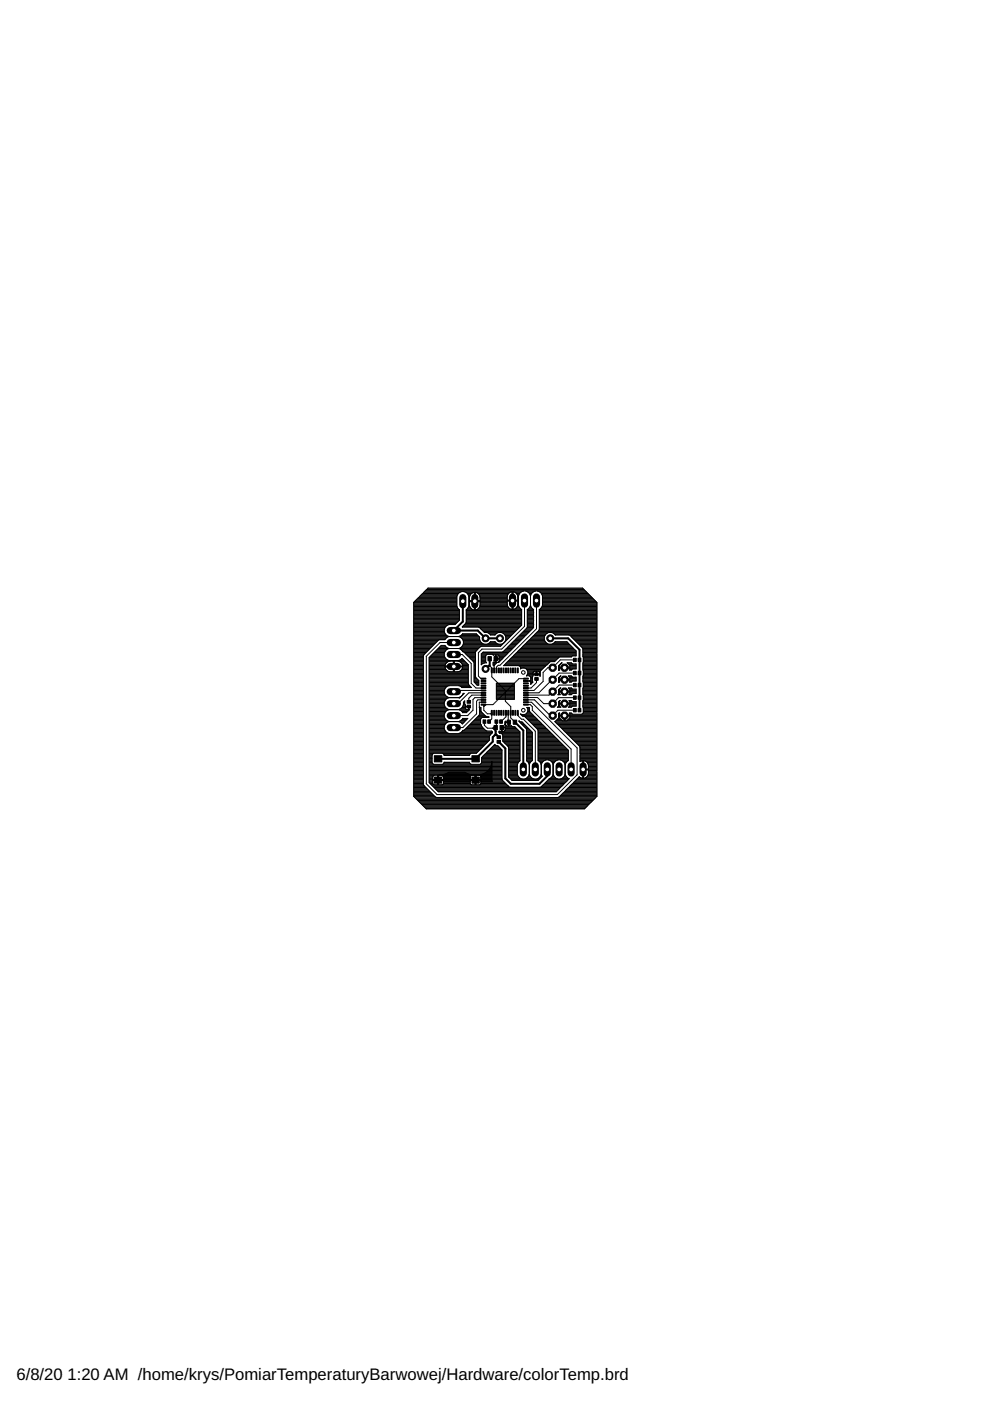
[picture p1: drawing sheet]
<svg xmlns="http://www.w3.org/2000/svg" width="210mm" height="297mm" viewBox="0 0 210 297" stroke-linecap="round" stroke-linejoin="round" font-family="sans-serif">
<defs><g id="words">
<g font-size="3.5">
<text x="3.5" y="292.5">6/8/20</text>
<text x="14.3" y="292.5">1:20 AM /home/krys/PomiarTemperaturyBarwowej/Hardware/colorTemp.brd</text>
</g>
</g></defs>
<g fill="none" stroke="#000" stroke-width=".21">
<path d="M87.7 139.7h2.1M87.7 127.7l3.1-3h32.7l3.1 3M87.7 127.7v41.1M87.7 139.6h2.1M87.7 138.9h2.1M87.7 138.7h2.3M87.7 137.5h3.5M87.7 139h2.1M87.7 134.4h6.7M87.7 139.9h2.1M87.7 139.4h2.1M87.7 139.2h2.1"/>
<path d="M87.7 138.5h2.4M87.7 138.3h2.6M87.7 138.2h2.8M87.7 138h3M87.7 137.8h3.1M87.7 137.7h3.3M87.7 137.3h3.7M87.7 137.2h3.8M87.7 137h4M87.7 136.8h4.2M87.7 136.6h4.3M87.7 136.5h4.5"/>
<path d="M87.7 136.3h4.7M87.7 136.1h4.8M87.7 136h5M87.7 135.8h5.2M87.7 135.4h6.7M87.7 135.3h6.9M87.7 135.1h7.2M87.7 134.9h7.4M87.7 134.7h7M87.7 134.6h6.9M87.7 134.2h6.6M87.7 134.1h6.6"/>
<path d="M87.7 133.9h6.5M87.7 133.7h6.5M87.7 133.6h6.5M87.7 133.4h6.5M87.7 133.2h6.6M87.7 133h6.7M87.7 132.9h6.8M87.7 132.7h7M87.7 132.5h7.3M87.7 132.4h8.9M87.7 132.2h9M87.7 132h9.2"/>
<path d="M87.7 131.8h9.4M87.7 131.7h9.5M87.7 131.5h9.7M87.7 131.3h9.7M87.7 131.1h9.7M87.7 131h9.7M87.7 130.8h9.7M87.7 130.6h9.7M87.7 130.5h9.7M87.7 130.3h9.7M87.7 130.1h9.7M87.7 130h9.7"/>
<path d="M87.7 129.8h9.7M87.7 129.6h9.7M87.7 129.4h9.7M87.7 129.3h9.7M87.7 129.1h9.5M87.7 128.9h9.3M87.7 128.8h9.3M87.7 128.6h9.2M87.7 128.4h9.2M87.7 128.2h9.2M87.7 128.1h9.2M87.7 127.9h9.2"/>
<path d="M87.7 127.7h9.2M87.9 127.6h9M88.1 127.4h8.8M88.2 127.2h8.7M88.4 127h8.5M88.6 126.9h8.3M88.8 126.7h8.1M88.9 126.5h8M89.1 126.4h7.8M89.3 126.2h7.7M89.4 126h7.6M89.6 125.8h7.6"/>
<path d="M89.8 139v27.3l2.5 2.7 26 .1 4.4-4.3M89.8 125.7h7.6M89.9 125.5h7.8M90.1 125.3h34.1M90.3 125.2h33.7M90.4 125h33.4M90.6 124.8h33.1M91 139.7h3.6M91 139.6h3.4M91 139.4v26.5l1.9 2h25l2.8-2.8-.7-.5-.2-.5M91 139.9h3.9M91 139.4h3.3"/>
<path d="M91.2 139.2h3.1M91.4 139h2.8M91.5 138.9h2.7M91.7 138.7h2.5M91.9 138.5h2.3M92 138.3h2.3M92.2 138.2h2.1M92.4 138h2M92.6 137.8h2M92.7 137.7h2.1M92.9 137.5h8.6M93.1 137.3h1.7"/>
<path d="M93.2 135.6l-3.4 3.4M93.2 137.2h1.4M93.4 137h1M94.2 133.4l.2 1M94.2 138.5v.5M94.2 139l.5 .8 .5 .2M94.4 134.4l.8 .6M94.4 136.9l.8 .6-.8 .5M94.4 138l-.2 .5M94.4 136.9l-.8-.1-2.6 2.6M95.2 135h2M95.2 135l-.5 .1-.4 .5h-6.6"/>
<path d="M96.2 138.8h1.8l1.9 1.9v4.2l1 1h1.6M96.2 136.2h-2.9l-2.9 2.9v27.1l2.3 2.3h25.5l4.2-4.2v-5.7l-9.7-9.7h-1.2M97 126a1.3 1.3 0 0 1 2.2 0M97 126l-.1 .4v2.1l.5 .8M97.2 135l.5 .1 .6 .9M97.3 134.9h4.2M97.4 129.3v2.2M97.4 131.5l-.9 .9h-1.3l-.5 .2-.5 .8M97.6 135.1h4.1a1.29 1.29 0 0 0 .8 1.4 1.29 1.29 0 0 0 1.5-.4M97.6 139.9h.7M97.6 137.7h3.7M97.7 137.3h3.9"/>
<path d="M97.7 134.7h3.7M97.8 135.3h3.9M97.8 139.7h.3M97.9 137.8h3.2M97.9 137.2h3.9M97.9 134.6h3.3M98 135.4h3.7M98 138h2.9M98 137h8.2M98 132.9h12.3M98.1 134.4l-.9 .6M98.1 134.4h.1"/>
<path d="M98.1 134.4h2.9l.7 .7M98.1 138.2h.1M98.1 135.6h3.6M98.1 138.2l2.4 2.3M98.1 136.8h8.2M98.2 138.2h2.7M98.2 135.8h3.6M98.2 136.6h8.3M98.2 132.7h12.2M98.3 136a1.29 1.29 0 0 1-1.1 1.5l.5 .2 .4 .5M98.3 136.5h4.1M98.3 136.3h3.8"/>
<path d="M98.3 136.1h3.7M98.3 136h3.6M98.4 132.5h12.2M98.4 138.3h2.4M98.5 132.4l-.4 .6h3.4l1.2 1.1h.5l.8 .5M98.5 132.4h.1M98.5 125.5h9.9M98.6 132.4h12M98.6 138.5h2.2M98.7 132.2h11.9M98.8 138.7h2M98.8 132h11.8"/>
<path d="M98.8 129.3v2.6l-.3 .5M98.8 129.3h.1M98.8 131.8h11.8M98.8 131.7h11.8M98.8 131.5h11.8M98.8 131.3h11.8M98.8 131.1h11.8M98.8 131h11.8M98.8 130.8h11.8M98.8 130.6h11.8M98.8 130.5h11.8M98.8 130.3h11.8"/>
<path d="M98.8 130.1h11.8M98.8 130h11.8M98.8 129.8h11.8M98.8 129.6h11.8M98.8 129.4h11.8M98.9 129.3h1.3M98.9 125.7h1.3M99 138.9h1.8M99.1 129.1h.9M99.1 125.8h.8M99.1 139h1.7M99.2 126l.2 .4v2.1l-.6 .8"/>
<path d="M99.2 128.9h.6M99.2 126h.6M99.3 128.8h.4M99.3 126.2h.4M99.3 139.2h1.5M99.4 128.6h.2M99.4 126.4h.2M99.4 127.2h.1M99.4 127.4h9.2M99.4 128.4h.2M99.4 128.2h.1M99.4 128.1h.1"/>
<path d="M99.4 127.9h.1M99.4 127.7h.1M99.4 127.6h1.2M99.4 127h.1M99.4 126.9h.1M99.4 126.7h.1M99.4 126.5h.2M99.5 139.4h1.3M99.7 139.6h1.1M99.8 139.7h1M99.9 125.9l-.3 .5-.1 1M99.9 129.1l-.3-.6-.1-.9h2.3a1.45 1.45 0 0 1-.4 1.5l-.3 .2"/>
<path d="M99.9 129.1l.3 .2M100 139.9h.8M100.2 125.7l.4-.1v3.7h-.4M100.2 125.7l-.3 .2M100.6 127.2h.2M100.6 129.3h.2M100.6 129.1h.2M100.6 128.9h.2M100.6 128.8h.2M100.6 128.6h.2M100.6 128.4h.2M100.6 128.2h.2"/>
<path d="M100.6 128.1h.2M100.6 127.9h.2M100.6 127.7h.2M100.6 127h.2M100.6 126.9h.2M100.6 126.7h.2M100.6 126.5h.2M100.6 126.4h.2M100.6 126.2h.2M100.6 126h.2M100.6 125.8h.2M100.6 125.7h.2"/>
<path d="M100.8 127.6h6.7M100.9 138l-.1 5.5M101.1 125.7l-.3-.1v3.7h.3M101.1 125.7l.4 .3a1.48 1.48 0 0 1 .3 1.4M101.1 129.3h9.5M101.1 125.7h6.9M101.4 129.1h6.8M101.4 125.8h6.4M101.5 128.9h6.4M101.5 126h6.2M101.6 133h8.5M101.6 128.8h6.2"/>
<path d="M101.7 126.2h5.9M101.7 128.6h6M101.7 126.4h5.9M101.8 128.4h5.8M101.8 126.5h5.7M101.8 127.2h8.1M101.8 128.2h5.7M101.8 128.1h5.7M101.8 127.9h5.7M101.8 127.7h5.7M101.8 127h5.7M101.8 126.9h5.7"/>
<path d="M101.8 126.7h5.7M101.8 133.2h8.1M102 133.4h7.7M102 139.7h1M102 139.6h1M102 138.9h1.1M102 138.7h5.5M102 139h1M102 139.9h1M102 139.4h1M102 139.2h1M102.2 138.5h5.5"/>
<path d="M102.2 133.6h7.4M102.3 138.3h5.5M102.3 133.7h7.1M102.5 133.9h6.7M102.7 134.1h6.4M103.3 138.7l-.3 .3v1.3l.1 .2h-.4l-.7 .4M103.5 136.5h1.9M103.6 134.2h1.8M103.8 136.3h1.4M103.8 134.4h1.4M103.9 136.1h1.1M104 134.6h1"/>
<path d="M104 136.1h.1M104 134.6h.9M104 136.1h.9M104 134.6h.1M104.4 138.7l.2 .2M104.6 138.9h.1M104.6 138.9h1l.2 .2v.5M104.9 134.6a1.29 1.29 0 0 1 1.3-.5 1.29 1.29 0 0 1 1.1 1M104.9 134.6h.1M104.9 136.1h.1M105.1 138.9v.7h1.5M105.1 139h.1"/>
<path d="M105.1 139.9h.1M105.1 139.4h.1M105.1 139.2h.1M105.1 139.7l-.3 .3v2.1M105.2 138.9v1.6h.3l-.7 .6M105.6 138.9h1.7M105.8 139h1.3M105.8 139.7v.6M105.8 139.9h.5M105.8 139.4h1M105.8 139.2h1.2M106.5 139.7h-1.4v.8h-.6v.5l.3 .1"/>
<path d="M106.6 136.5h.1M106.6 138.2h1.4M106.6 134.2h2.3M106.8 136.3h.1M106.8 134.4h1.9M106.8 138h1.4M107 136.1h.1M107 137.8h1.4M107 134.6h1.6M107.1 136h.1M107.1 134.7h1.3M107.2 135.8h.2"/>
<path d="M107.2 137.7h1.3M107.2 134.9h1M107.3 135.6h.2M107.3 135.6a1.29 1.29 0 0 1-1.1 1 1.29 1.29 0 0 1-1.3-.5M107.3 135.1v.5M107.3 135.4h.4M107.3 135.3h.6M107.3 135.1h.7M107.4 137.5h1.3M107.5 137.3h1.4M107.7 126l-.2 1.2M107.7 137.2h1.3"/>
<path d="M107.8 125.9l-.1 .1M107.9 137h1.3M108 139.9h10M108.1 136.8h1.3M108.2 139.7h10M108.2 136.6h1.4M108.4 139.6h9.9M108.4 136.5h1.3M108.5 139.4h10M108.6 136.3h1.3M108.6 129.1h.2M108.6 128.9h.2"/>
<path d="M108.6 128.8h.2M108.6 128.6h.2M108.6 128.4h.2M108.6 128.2h.2M108.6 128.1h.2M108.6 127.9h.2M108.6 127.7h.2M108.6 127.6h.2M108.6 127h.2M108.6 126.9h.2M108.6 126.7h.2M108.6 126.5h.2"/>
<path d="M108.6 126.4h.2M108.6 126.2h.2M108.6 126h.2M108.6 125.8h.2M108.6 125.7h.2M108.6 125.5h.2M108.7 139.2h12.5M108.7 136.1h1.4M108.8 127.4h1.1M108.9 136h1.3M108.9 125.5h-.1v3.7a1.13 1.13 0 0 0 1-1v-.8h-2.3v.8a1.12 1.12 0 0 0 1.1 1v-3.7l-.8 .4M108.9 125.5l.6 .4"/>
<path d="M108.9 125.5h1.6M109.1 138.9h13.1M109.1 135.8h1.3M109.2 129.1h1.2M109.2 138.7h13M109.3 135.6h1.3M109.3 125.7h1M109.4 138.5h12.8M109.4 128.9h.8M109.4 135.4h1.3M109.5 125.9l.1 .1M109.5 125.8h.7"/>
<path d="M109.6 138.3h12.6M109.6 128.8h.5M109.6 135.3h1.3M109.6 126l.2 1.2M109.6 126h.5M109.7 128.6h.3M109.7 126.2h.3M109.7 138.2h12.5M109.7 128.4h.3M109.7 126.4h.2M109.8 135.1h1.3M109.8 128.2h.1"/>
<path d="M109.8 128.1h.1M109.8 127.9h.1M109.8 127.7h.1M109.8 127.6h.1M109.8 127h.1M109.8 126.9h.1M109.8 126.7h.1M109.8 126.5h.1M109.9 138h12.2M109.9 134.9h1.4M110.1 137.8h11.9M110.1 134.7h1.3"/>
<path d="M110.1 125.9l-.2 .4v2.1l.2 .4 .5 .4v3.3l-4.5 4.5h-4l-1.2 1M110.2 137.7h11.6M110.3 134.6h1.3M110.4 137.5h11.2M110.4 134.4h1.4M110.5 125.5l-.4 .4M110.6 137.3h10.9M110.6 134.2h1.4M110.8 137.2h10.5M110.8 134.1h1.3M110.9 137h10.2M111 125.3l-.5 .2"/>
<path d="M111 133.9h1.3M111.1 136.8h9.8M111.1 133.7h1.4M111.2 127.3v5.5l-4.8 4.8h-4.2l-.8 .8v4.9l.6 .6h.5M111.3 136.6h9.5M111.3 133.6h1.3M111.4 136.5h4.7M111.5 125.3l.8 .6M111.5 133.4h1.3M111.6 136.3h4.2M111.7 133.2h1.3M111.8 133h1.3"/>
<path d="M111.8 136.1h3.9M111.8 132.9h1.3M111.8 132.7h1.3M111.8 132.5h1.3M111.8 132.4h1.3M111.8 132.2h1.3M111.8 132h1.3M111.8 131.8h1.3M111.8 131.7h1.3M111.8 131.5h1.3M111.8 131.3h1.3M111.8 131.1h1.3"/>
<path d="M111.8 131h1.3M111.8 130.8h1.3M111.8 130.6h1.3M111.8 130.5h1.3M111.8 130.3h1.3M111.8 130.1h1.3M111.8 130h1.3M111.8 129.8h1.3M111.8 129.6h1.3M111.8 129.4h1.3M111.8 129.3h1.3M111.9 125.5h1.1"/>
<path d="M112 136h3.5M112 129.1h.9M112.1 125.7h.8M112.1 135.8h3.4M112.2 128.9h.6M112.3 125.9l.2 .4M112.3 125.8h.4M112.3 135.6h3.1M112.3 128.8h.3M112.3 126h.3M112.4 128.6h.2M112.4 126.2h.1"/>
<path d="M112.4 128.4h.1M112.5 126.3v2.1M112.5 128.4l.2 .4 .4 .4v3.9M112.5 128.4l-.2 .4-.5 .4-.1 3.9-5 5-4.3 .1-.4 .4v2.3M112.5 135.4h2.9M112.5 128.2v.1M112.5 128.1h.1M112.5 127.9h.1M112.5 127.7h.1M112.5 127.6h.1M112.5 127.4h.1M112.5 127.2h.1"/>
<path d="M112.5 127v.1M112.5 126.9h.1M112.5 126.7h.1M112.5 126.5v.1M112.5 126.4h.1M112.6 135.3h2.8M112.7 125.9l-.2 .4M112.8 135.1h2.6M113 134.9h2.5M113 125.5l-.3 .4M113.1 133.1l-7.4 7.3h-.1M113.2 134.7h2.3"/>
<path d="M113.3 134.6h2.3M113.5 125.3l-.5 .2M113.5 134.4h2.3M113.7 134.2h2.3M113.7 127.3v6l-7.7 7.8h-.4l-.3 .3v.7M113.8 134.1h12.8M114 125.3l.8 .6M114 133.9h12.6M114.2 133.7h12.4M114.3 133.6h12.3M114.3 133.4l-7.5 7.7h3.3l.3 .3M114.3 133.4h12.3"/>
<path d="M114.3 133.2h12.3M114.3 133h12.3M114.3 132.9h12.3M114.3 132.7h12.3M114.3 132.5h12.3M114.3 132.4h12.3M114.3 132.2h12.3M114.3 132h12.3M114.3 131.8h12.3M114.3 131.7h12.3M114.3 131.5h12.3M114.3 131.3h12.3"/>
<path d="M114.3 131.1h12.3M114.3 131h12.3M114.3 130.8h12.3M114.3 130.6h12.3M114.3 130.5h12.3M114.3 130.3h12.3M114.3 130.1h12.3M114.3 130h12.3M114.3 129.8h12.3M114.3 129.6h12.3M114.3 129.4h12.3M114.3 129.3h12.3"/>
<path d="M114.4 125.5h9.9M114.5 129.1h12.1M114.6 125.7h9.9M114.7 128.9h11.9M114.8 125.9l.2 .4v2.1l-.2 .4-.5 .4v4.2M114.8 125.8h9.9M114.9 128.8h11.7M114.9 126h10M114.9 128.6h11.7M115 126.2h10M115 128.4h11.6M115 127.2h11"/>
<path d="M115 127.4h11.2M115 128.2h11.6M115 128.1h11.6M115 127.9h11.6M115 127.7h11.6M115 127.6h11.4M115 127h10.9M115 126.9h10.7M115 126.7h10.5M115 126.5h10.4M115 126.4h10.2M115.4 135.1a1.29 1.29 0 0 0 .8 1.4 1.29 1.29 0 0 0 1.5-.4"/>
<path d="M117.2 136.5h3.4M117.3 134.2h9.3M117.5 136.3h2.9M117.5 134.4h9.1M117.6 136.1h2.6M117.7 134.6h8.9M117.7 136.1h2.5l2 1.9v1h-13.3M117.7 134.6l3.2 .1 2.6 2.7M117.7 134.6h.1M117.7 134.6a1.3 1.3 0 0 0-1.3-.5 1.3 1.3 0 0 0-1 1M117.7 136.1h.1M118.3 139.6l-.7 .7h-1l-1 .9"/>
<path d="M120.9 134.7h5.7M121.1 134.9h5.5M121.2 135.1h5.4M121.4 139l-.3 .3h-2.4l-.4 .3M121.4 135.3h5.2M121.6 135.4h5M121.8 135.6h4.8M121.9 139.9h-3.1l-1.6 1.7h-1l-1.1 1v1.9l-1.9 1.9h-1.7M121.9 135.8h4.7M122.1 136h4.5M122.3 136.1h4.3M122.4 136.3h4.2"/>
<path d="M122.6 136.5h4M122.8 136.6h3.8M122.9 136.8h3.7M123.1 137h3.5M123.3 137.2h3.3M123.5 137.4l.2 1.9-.1 1.3M123.5 137.3h3.1M123.5 137.5h3.1M123.6 138.9h3M123.6 138.7h3M123.6 139h3M123.6 139.2h3"/>
<path d="M123.6 138.5h3M123.6 138.3h3M123.6 138.2h3M123.6 138h3M123.6 137.8h3M123.6 137.7h3M123.7 139.7h2.9M123.7 139.6h2.9M123.7 139.9h2.9M123.7 139.4h2.9M126.6 127.7v41.1M87.7 147.4h2.1"/>
<path d="M87.7 146.6h2.1M87.7 146.7h2.1M87.7 146.1h2.1M87.7 149.7h2.1M87.7 142.1h2.1M87.7 140.8h2.1M87.7 144h2.1M87.7 143.3h2.1M87.7 142.3h2.1M87.7 140.6h2.1M87.7 140.1h2.1M87.7 145.4h2.1"/>
<path d="M87.7 148h2.1M87.7 149.8h2.1M87.7 154.8h2.1M87.7 150h2.1M87.7 151.9h2.1M87.7 155h2.1M87.7 155.5h2.1M87.7 154.3h2.1M87.7 153.9h2.1M87.7 153.1h2.1M87.7 141.4h2.1M87.7 159.9h2.1"/>
<path d="M87.7 159.8h2.1M87.7 159.6h2.1M87.7 159.4h2.1M87.7 159.3h2.1M87.7 159.1h2.1M87.7 158.9h2.1M87.7 158.7h2.1M87.7 158.6h2.1M87.7 158.4h2.1M87.7 158.2h2.1M87.7 158.1h2.1M87.7 157.9h2.1"/>
<path d="M87.7 157.7h2.1M87.7 157.5h2.1M87.7 157.4h2.1M87.7 157.2h2.1M87.7 157h2.1M87.7 156.9h2.1M87.7 156.7h2.1M87.7 156.5h2.1M87.7 156.3h2.1M87.7 156.2h2.1M87.7 156h2.1M87.7 155.8h2.1"/>
<path d="M87.7 155.7h2.1M87.7 155.3h2.1M87.7 155.2h2.1M87.7 154.6h2.1M87.7 154.5h2.1M87.7 154.1h2.1M87.7 153.8h2.1M87.7 153.6h2.1M87.7 153.4h2.1M87.7 153.3h2.1M87.7 152.9h2.1M87.7 152.7h2.1"/>
<path d="M87.7 152.6h2.1M87.7 152.4h2.1M87.7 152.2h2.1M87.7 152.1h2.1M87.7 151.7h2.1M87.7 151.6h2.1M87.7 151.4h2.1M87.7 151.2h2.1M87.7 151h2.1M87.7 150.9h2.1M87.7 150.7h2.1M87.7 150.5h2.1"/>
<path d="M87.7 150.3h2.1M87.7 150.2h2.1M87.7 149.5h2.1M87.7 149.3h2.1M87.7 149.1h2.1M87.7 149h2.1M87.7 148.8h2.1M87.7 148.6h2.1M87.7 148.5h2.1M87.7 148.3h2.1M87.7 148.1h2.1M87.7 147.8h2.1"/>
<path d="M87.7 147.6h2.1M87.7 147.3h2.1M87.7 147.1h2.1M87.7 146.9h2.1M87.7 146.4h2.1M87.7 146.2h2.1M87.7 145.9h2.1M87.7 145.7h2.1M87.7 145.5h2.1M87.7 145.2h2.1M87.7 145h2.1M87.7 144.9h2.1"/>
<path d="M87.7 144.7h2.1M87.7 144.5h2.1M87.7 144.4h2.1M87.7 144.2h2.1M87.7 143.8h2.1M87.7 143.7h2.1M87.7 143.5h2.1M87.7 143.2h2.1M87.7 143h2.1M87.7 142.8h2.1M87.7 142.6h2.1M87.7 142.5h2.1"/>
<path d="M87.7 141.9h2.1M87.7 141.8h2.1M87.7 141.6h2.1M87.7 141.3h2.1M87.7 141.1h2.1M87.7 140.9h2.1M87.7 140.4h2.1M87.7 140.2h2.1M91 147.4h3.5M91 146.6h3.2M91 146.7h3.2M91 146.1h3.3"/>
<path d="M91 149.7h3.3M91 142.1h3.7M91 140.8h3.5M91 144h8.3M91 143.3h8.3M91 142.3h3.9M91 140.6h3.6M91 140.1h7.4M91 145.4h8.6M91 148h4.1M91 149.8h3.4M91 154.8h3.3"/>
<path d="M91 150h3.5M91 151.9h3.2M91 155h3.4M91 155.5h4.1M91 154.3h3.2M91 153.9h3.2M91 153.1h4M91 141.4h8.3M91 159.9h.7M91 159.8h.9M91 159.6h10.1M91 159.4h10.3"/>
<path d="M91 159.3h10.5M91 159.1h10.6M91 158.9h10.8M91 158.7h11M91 158.6h11.2M91 158.4h11.3M91 158.2h11.5M91 158.1h11.7M91 157.9h11.8M91 157.7h12M91 157.5h12.2M91 157.4h12.3"/>
<path d="M91 157.2h12.5M91 157h12.7M91 156.9h12.8M91 156.7h12.8M91 156.5h12.8M91 156.3h12.8M91 156.2h12.8M91 156h12.8M91 155.8h12.9M91 155.7h13.1M91 155.3h3.7M91 155.2h3.6"/>
<path d="M91 154.6h3.2M91 154.5h3.2M91 154.1h3.2M91 153.8h3.3M91 153.6h3.4M91 153.4h3.5M91 153.3h3.7M91 152.9h4M91 152.7h3.7M91 152.6h3.5M91 152.4h3.4M91 152.2h3.3"/>
<path d="M91 152.1h3.2M91 151.7h3.2M91 151.6h3.2M91 151.4h3.2M91 151.2h3.3M91 151h3.4M91 150.9h3.5M91 150.7h3.7M91 150.5h4M91 150.3h4M91 150.2h3.7M91 149.5h3.2"/>
<path d="M91 149.3h3.2M91 149.1h3.2M91 149h3.2M91 148.8h3.2M91 148.6h3.3M91 148.5h3.4M91 148.3h3.6M91 148.1h3.7M91 147.8h3.9M91 147.6h3.6M91 147.3h3.3M91 147.1h3.3"/>
<path d="M91 146.9h3.2M91 146.4h3.2M91 146.2h3.3M91 145.9h3.4M91 145.7h3.6M91 145.5h3.8M91 145.2h8.4M91 145h8.3M91 144.9h8.3M91 144.7h8.3M91 144.5h8.3M91 144.4h8.3"/>
<path d="M91 144.2h8.3M91 143.8h8.3M91 143.7h8.3M91 143.5h8.3M91 143.2h8.3M91 143h8.3M91 142.8h8.3M91 142.6h8.3M91 142.5h8.3M91 141.9h3.6M91 141.8h3.4M91 141.6h3.4"/>
<path d="M91 141.3h5.1M91 141.1h3.4M91 140.9h3.4M91 140.4h3.8M91 140.2h4.1M93.9 159.8h5.9M94.1 159.9h5.5M94.2 146.4a1.29 1.29 0 0 0 1 1.5M94.2 148.9a1.29 1.29 0 0 0 1 1.6M94.4 145.9l-.2 .5M94.4 148.5l-.2 .4M94.4 155l.3 .3"/>
<path d="M94.6 140.6l-.3 .6h3.8l-.3-.6M94.6 140.6l.6-.4h.9v2.2a1.45 1.45 0 0 1-1.5-.4l-.3-.6M94.7 148.1l-.3 .4M94.7 152.8l.5 .2M95.2 153a1.29 1.29 0 0 0-.8 2M95.2 150.5a1.28 1.28 0 0 0-1 1 1.28 1.28 0 0 0 .5 1.3M95.2 145.4l-.8 .5M95.2 147.9h2M95.2 147.9l-.5 .2M95.2 150.5h2M95.2 153h2M96.1 142.1h.2"/>
<path d="M96.1 140.8h.2M96.1 142.3h.2M96.1 140.6h.2M96.1 141.9h.2M96.1 141.8h.2M96.1 141.6h.2M96.1 141.1h.2M96.1 140.9h.2M96.1 140.4h.2M96.1 140.2h.2M96.3 141.3h3M97.2 140l.8-.4 1.3 1.3"/>
<path d="M97.2 145.4l.5 .2M97.2 150.5l.9 .5M97.2 153l.5-.2 .4-.5h1.1l-1.2 1.2zM97.3 140.2h1.3M97.3 155.5h7M97.3 148h.2M97.4 152.9h1.2M97.4 150.5h2.1M97.5 150.3h1.3M97.5 153.1h.9M97.5 142.3h1.8M97.6 147.8h.1"/>
<path d="M97.6 140.4h1.2M97.7 145.5h2M97.7 147.7l-.5 .2M97.7 155.3h6.7M97.7 142.1h1.6M97.7 152.7h1.1M97.7 150.7h1.6M97.8 153.3h.5M97.8 150.2h.9M97.8 147.6h.1M97.8 140.6h1.2M97.8 140.6l-.6-.4h-.9v2.2a1.45 1.45 0 0 0 1.5-.4l.3-.6"/>
<path d="M97.9 145.7h2M97.9 155.2h6.5M97.9 141.9h1.4M97.9 152.6h1.1M97.9 150.9h1.2M98 140.8h1.1M98 150h.7M98 153.4h.1M98 147.4h.1M98 141.8h1.3M98 140.9h1.3M98.1 147.4l.1-.4h.2l-1 1-.2-.1"/>
<path d="M98.1 155l-.9 .5h-2l-.5-.2M98.1 155h6.1l.2 .2M98.1 152.4h1M98.1 141.6h1.2M98.1 149.8l1.3 .1 .1 .6-.6 .6-.8-.1M98.1 151h.9M98.1 141.1h1.2M98.1 147.3h.1M98.1 149.7h.6M98.2 147.1h.1M98.2 149.5h.5M98.3 149.3h.3"/>
<path d="M98.3 149.1h.2M98.3 149h.2M98.3 148.8h.2M98.4 154.8h4.5M98.5 148.6h.1M98.5 148.6l-.2 .3a1.3 1.3 0 0 1-1.1 1.6M98.5 148.6v.7M98.5 149.3l.2 .2M98.6 154.6h4.1M98.7 149.5v.3h.7v.7l-.5-.1-.2-.2M98.7 149.9v.3M98.8 154.5h3.8"/>
<path d="M99 154.3h3.4M99.1 154.1h3.1M99.3 140.9l.1 4.3M99.3 153.9h2.8M99.4 150h.1M99.4 150.3h.1M99.4 150.2h.1M99.4 145.2l.6 .6h-2.1l-.2-.2M99.5 153.8h2.6M99.6 153.6h2.4M99.8 153.4h2.1M100 153.3h1.9"/>
<path d="M100.2 140.1h.6M100.2 153.1h1.7M100.3 152.9h1.6M100.3 140.2h.5M100.5 140.4h.3M100.5 152.7h1.4M100.5 142.1h.3M100.5 140.8h.3M100.5 144h.7M100.5 143.3h.3M100.5 142.3h.3M100.5 140.6h.3"/>
<path d="M100.5 140.5v4.1l.7 .7h.3v-1l-.7-.8M100.5 141.4h.3M100.5 144.5h1M100.5 144.4h1M100.5 144.2h.9M100.5 143.8h.6M100.5 143.7h.4M100.5 143.5h.3M100.5 143.2h.3M100.5 143h.3M100.5 142.8h.3M100.5 142.6h.3"/>
<path d="M100.5 142.5h.3M100.5 141.9h.3M100.5 141.8h.3M100.5 141.6h.3M100.5 141.3h.3M100.5 141.1h.3M100.5 140.9h.3M100.6 144.7h.9M100.7 152.6h1.2M100.8 144.9h.7M100.8 152.4h1.1M100.9 145h.6"/>
<path d="M101 152.2h1.1M101.1 145.2h.4M101.2 152.1h2.5M101.3 151.9h1.8M101.5 151.7h1.3M101.6 151.6h1.1M101.7 150h.3v.7M101.7 151.4h.8M101.7 151.2h.6M101.7 151h.5M101.7 150.9h.3M101.7 150.7h.3"/>
<path d="M101.7 150.5h.3M101.7 150.3h.3M101.7 150.2h.3M101.8 150l-.1-.2-.1 1.9-3.1 3.1-.4 .2M102 150.7l.8 1M102 140.8h.2M102 140.6h.6M102 140.1h1M102 140.9h.1M102 140.4h1.1M102 140.2h1M102.5 147.4h-2.5l-.6 .6v.8"/>
<path d="M102.5 147.9h-1.8l-.4 .4v2.3l-1.2 1.1h-2.9M102.5 146.9h-3.1l-2.3 2.3h-.9M102.5 146.4h-6l-.3 .2M102.5 148.9h-.9v1.1l.2 .2M102.5 149.4l.1 1.2 .7 .7h1M102.5 148.4h-1.2l-.3 .3v2.6l-2.9 3h-1.9M102.5 149.4l.3 .2M102.7 153v.8l.6 .6h1.8M102.8 159.9h3.6M102.8 151.7l.4 .2h.5v.2h-1.5l-.3 .3v1.1l.3 .6 1 .9M103 159.8h3.4M103 149.4l-.4 .4"/>
<path d="M103.1 159.6h3.3M103.3 159.4h3.1M103.5 159.3h2.9M103.6 159.1h2.8M103.8 156.1v.9l-2.8 2.7h-1.2l-.3 .5h-5.3l-.3-.5h-2l-.3 .3v1.8l.3 .3h2l.3-.5h5.3l.3 .5h2l.3-.3v-1.2M103.8 141.2l.5 .4v1.9l3 3.1M103.8 158.9h2.6M104 158.7h2.2M104.2 158.6h1.8M104.2 155.5h.1M104.3 151.1v1.3l-.6 .6M104.3 151.2l-.2 .1 .2 .2"/>
<path d="M104.3 158.4h1.6M104.4 155.2v.2l-.6 .7M104.5 158.2h1.2M104.5 140.8h.6M104.5 140.6h.8M104.5 140.9h.4M104.6 141.1h.2M104.7 158.1h.4M104.8 157.9h.2M104.9 157.9l.3 .2h.3l.9 .9 .1 6.4M104.9 157.9l-2.8 2.7M104.9 157.9h.1"/>
<path d="M105.1 140.1h.1M105.1 140.4h.1M105.1 140.2h.1M105.1 154.3v.5M105.2 147.4h3.9M105.2 146.6h3.9M105.2 146.7h3.9M105.2 146.1h3.9M105.2 144.9h3.9v3.4h-3.9zM105.2 153v1.1l-.2 .3M105.2 145.4h3.9M105.2 148h3.9"/>
<path d="M105.2 148.1h3.9M105.2 147.8h3.9M105.2 147.6h3.9M105.2 147.3h3.9M105.2 147.1h3.9M105.2 146.9h3.9M105.2 146.4h3.9M105.2 146.2h3.9M105.2 145.9h3.9M105.2 145.7h3.9M105.2 145.5h3.9M105.2 145.2h3.9"/>
<path d="M105.2 145h3.9M105.2 154h-.3l-.4 .4 .6 .8M105.3 155.9h-.4M105.7 140.4h.1M105.8 140.3l-.2 .1M105.8 155.3h4.4M105.8 155.2h4.4M105.8 140.2h.2M105.8 140.1h.3M106.3 155.5l.3 .3v1.3l1.2 1.4v6.2M106.3 154.8h.2M106.3 155h.2"/>
<path d="M106.3 154.6h.2M106.3 154.5h.2M106.5 155.7h3.7M106.6 157h3.6M106.6 156.9h3.6M106.6 156.7h3.6M106.6 156.5h3.6M106.6 156.3h3.6M106.6 156.2h3.6M106.6 156h3.6M106.6 155.8h3.6M106.7 157.2h3.5"/>
<path d="M106.8 141.1h9M106.8 157.4h3.4M107 155h3M107 157.5h3.2M107 140.9h9M107 153.6l.1 .2M107 153.6h.1M107 153.6h.2M107.1 153.1l-.1 .5M107.1 153.1h.7M107.1 153.4h.1M107.1 153.3h.1"/>
<path d="M107.1 154.8l-.1 .2M107.1 154.8h2.8M107.1 153.8v.4h-.6v.9l.5-.1M107.1 154.3v.5M107.1 153.9h1.4M107.1 154.6h2.6M107.1 154.5h2.4M107.1 154.1h2.1M107.1 153.8h.2M107.1 146.8v1.9l1.2 1.1v2.4l.9 .9M107.2 140.8h9M107.2 157.7h3"/>
<path d="M107.2 152.9l-.1 .2M107.2 152.9v.1h.6v.9M107.2 153.6v-.4h.7v.7M107.2 153.6l.1 .2M107.2 152.9h.1M107.3 153.8l.2 .1M107.3 151.1v.9l-1.1 1M107.3 140.6h9.1M107.3 157.9h2.9M107.5 158.1h2.7M107.5 140.4h9M107.7 140.2h9.9"/>
<path d="M107.7 158.2h2.5M107.8 151.1v1.9l.1 .1M107.8 158.4h2.4M107.8 153.8h.1M107.8 153.6h.1M107.8 153.4h.1M107.8 153.3h.1M107.8 140.1h10M107.8 159.9h2.4M107.8 159.8h2.4M107.8 159.6h2.4M107.8 159.4h2.4"/>
<path d="M107.8 159.3h2.4M107.8 159.1h2.4M107.8 158.9h2.4M107.8 158.7h2.4M107.8 158.6h2.4M108.3 153.9l.8 .2 1.1 1.1v6.1l-.3 .3M108.3 151.1h.1M109.4 154.3h-3.1v.8l-.4-.1-.1 .3 .1 .2h4.3M109.8 151.1v.6l.8 .8h.4l2.5 2.5v8.1M110 152.9h.2M110.2 153.1h.5l2.2 2.2v5.9l-.5 .4M110.2 141.3h5.4"/>
<path d="M110.3 153.3h.6M110.4 141.4v.4M110.4 141.4h5M110.4 141.8h.1M110.4 141.6h.6M110.4 151.4l.4 .5 .5 .1 2.7 2.7 .1 6.5 .1 .1M110.4 151.4l.7 .2M110.4 151.4h.1M110.4 153.1l-.4-.3 1.5 1.7M110.5 151.6h.5M110.5 153.4h.5M110.7 153.6h.5"/>
<path d="M110.7 151.7h2.4M110.8 153.8h.6M111 153.9h.5M111.1 141.6l.5 .2 .3 .5M111.1 141.6l-.7 .2M111.1 151.6h1.9M111.1 151.9h2.2M111.1 141.6h4.2M111.2 154.1h.5M111.4 154.3h.5M111.4 152.1h2.1M111.5 151.4h1.3"/>
<path d="M111.5 141.8h3.6M111.5 144.4h1M111.5 147.9h2.5l1.3 1.3h1.9l1.2-1.3h3.5M111.5 148.4h1.8l3.4 3.3h.5l1.1-1.1h3.6M111.5 143.9h-1.5l-5.5 5.5h-2M111.5 149.4h.9l.5 .4v.8l8.2 8.2v4.3M111.5 154.5l.2 6.8 .3 .3M111.5 154.5h.6M111.6 152.2h2M111.6 154.6h.6M111.6 143.3h.6l.3 .3v.6l-.1 .2M111.6 143.3h.1"/>
<path d="M111.7 154.8h.7M111.7 155h.9M111.7 155.5h1.2M111.7 159.9h1.2M111.7 159.8h1.2M111.7 159.6h1.2M111.7 159.4h1.2M111.7 159.3h1.2M111.7 159.1h1.2M111.7 158.9h1.2M111.7 158.7h1.2M111.7 158.6h1.2"/>
<path d="M111.7 158.4h1.2M111.7 158.2h1.2M111.7 158.1h1.2M111.7 157.9h1.2M111.7 157.7h1.2M111.7 157.5h1.2M111.7 157.4h1.2M111.7 157.2h1.2M111.7 157h1.2M111.7 156.9h1.2M111.7 156.7h1.2M111.7 156.5h1.2"/>
<path d="M111.7 156.3h1.2M111.7 156.2h1.2M111.7 156h1.2M111.7 155.8h1.2M111.7 155.7h1.2M111.7 155.3h1.2M111.7 155.2h1.1M111.7 151.2h.9M111.7 141.9h3.2M111.7 143.2h1.3M111.7 152.4h2.1M111.8 142.1h2.9"/>
<path d="M111.8 151h.7M111.8 150.2h.4M111.8 143h1.9M111.9 142.3h2.7M111.9 150.9h.4M111.9 142.3v.6l-.3 .4M111.9 150.9l-.3 .4-.5 .3M111.9 152.6h2.1M111.9 150.7h.3M111.9 150.5h.3M111.9 150.3h.3M111.9 142.8h1.1"/>
<path d="M111.9 142.6h1.1M111.9 142.5h1.2M112.1 152.7h2.1M112.2 150.7v-.7h-.5l.2 .3v.6M112.2 150.7l8.3 8.4M112.2 152.9h2.1M112.3 143.3h.7M112.4 144.4h.1M112.4 144.4h.5M112.4 153.1h2.1M112.4 143.5h.5M112.5 144.5h.4"/>
<path d="M112.5 144h.4M112.5 144.4h.1M112.5 145h.1M112.5 144.9h.3M112.5 144.7h.4M112.5 144.2h.4M112.5 143.8h.4M112.5 143.7h.4M112.6 153.3h2.1M112.8 153.4h2.1M112.9 153.6h2.1M113 142.6v.3h1.4v-.3"/>
<path d="M113.1 153.8h2.1M113.3 153.9h2.1M113.3 142.3l-.3 .3M113.5 154.1h2M113.6 154.3h2.1M113.7 142.3v.7h-.7l-.1 .4v1.1l.1 .1-.5 .5v-.5l-.2-.2M113.7 142.8h.1M113.7 142.6h.1M113.7 142.5h.1M113.7 144v.7l-1.1 1.2h-1.1M113.8 154.5h2.1M113.8 143h.7"/>
<path d="M114 154.6h2.1M114.1 154.8h2.1M114.1 155h2.3M114.1 155.5h2.8M114.1 159.9h6.4M114.1 159.8h6.4M114.1 159.6h6.4M114.1 159.4h6.4M114.1 159.3h6.4M114.1 159.1h6.4M114.1 158.9h6.2M114.1 158.7h6.1"/>
<path d="M114.1 158.6h5.9M114.1 158.4h5.7M114.1 158.2h5.6M114.1 158.1h5.4M114.1 157.9h5.2M114.1 157.7h5M114.1 157.5h4.9M114.1 157.4h4.7M114.1 157.2h4.5M114.1 157h4.3M114.1 156.9h4.2M114.1 156.7h4"/>
<path d="M114.1 156.5h3.8M114.1 156.3h3.7M114.1 156.2h3.5M114.1 156h3.3M114.1 155.8h3.1M114.1 155.7h3M114.1 155.3h2.6M114.1 155.2h2.5M114.1 142.3l.3 .3M114.4 142.5h.1M114.4 143.2h.1M114.4 142.8h.1"/>
<path d="M114.4 142.6h.1M114.5 143.3h.1M115.6 141.2h.1M115.6 141.2l-1 1-.1 1.2-.1-.4h-.6v-.7M117.8 153.1h8.8M117.8 152.9h8.8M117.9 153.3h8.7M117.9 152.7h1.3M118.1 153.4h8.5M118.1 152.6h.9M118.3 153.6h8.3M118.3 152.4h.5"/>
<path d="M118.3 149.8h.5M118.3 147.3h.4M118.4 144h1.2v.2h-1v.4M118.4 146.2l.5-.3-.3 .3v.3M118.4 148.8l.4-.3-.2 .2v.4h1v.2h-1v.3l.3 .4h-.7l.2-.3zM118.4 146.6h1.2v.1h-1.2M118.4 146.2v1l-.1 .1h.5l-.2-.2M118.4 149.7h.2M118.4 142.1h.1M118.4 144.6v.1M118.4 152.2l-.8 .8 5.3 5.2M118.4 151.9h.2"/>
<path d="M118.4 141.4h.2M118.4 152.2h.2M118.4 152.1h.2M118.4 151.7h1.2M118.4 151.6h.2M118.4 151.4h.2M118.4 149.5h.2M118.4 149.3h.2M118.4 149.1h1.2M118.4 149h.2M118.4 148.8h.2M118.4 147.1h.2"/>
<path d="M118.4 146.9h.2M118.4 146.4h.2M118.4 146.2h.2M118.4 144.5h.2M118.4 144.4h.2M118.4 144.2h1.2M118.4 143.8h.2M118.4 141.9h.2M118.4 141.8h.2M118.4 141.6h1.2M118.4 141.3h.2M118.4 153.8h8.2"/>
<path d="M118.5 143.7h.1M118.5 141.1h.1M118.5 151.2h.1M118.6 148.6h.1M118.6 141.1v.4h1v.2h-1l.1 .4h-.3M118.6 143.6v.4M118.6 146.7v.4M118.6 141.1l.6-.6-.8 .7v.9M118.6 143.6l.3-.3-.5 .4v.9M118.6 146.1h.1M118.6 144.6h-.2M118.6 153.9h8"/>
<path d="M118.6 143.5h.1M118.7 140.9h.1M118.8 145.9h.1M118.8 154.1h7.8M118.8 140.8h.1M119 154.3h7.6M119 140.6h.1M119.1 154.5h7.5M119.3 154.6h7.3M119.5 154.8h7.1M119.6 151.9h.2M119.6 152.7h.2"/>
<path d="M119.6 152.6h.2M119.6 152.4h.2M119.6 152.2h.2M119.6 152.1h.2M119.6 155h7M119.8 155.2h6.8M119.8 151.7h6.8M119.8 149.1h2.4M119.8 144.2h2.4M119.8 141.6h2.4M120 155.3h6.6M120.1 155.5h6.5"/>
<path d="M120.2 152.7h6.4M120.3 140.6h.9M120.3 155.7h6.3M120.4 152.6h6.2M120.5 140.8h1.7v1h-.8l-.3 .3h-.3v-.4h-1v-.2h1v-.4M120.5 159.1v2.1l-.1 .1M120.5 155.8h6.1M120.5 145.9h.7M120.6 152.4h6M120.6 149.8h.6M120.6 140.9h1.6M120.7 156h5.9"/>
<path d="M120.7 147.3h.5M120.7 143.5h.6M120.7 146.1h1.5v.9h-.8l-.3 .3h-.5l.2-.2M120.7 148.6h.5M120.8 152.2h5.8M120.8 151.2h.3M120.8 149.7h1.4v-.9h-.8l-.3-.3h-.5l.2 .2v.4h-1v.2h1v.3l-.3 .4h.6l.3-.3M120.8 143.6l-.3-.3h.6l.3 .3h.8v.8h-.8l-.3 .2h-.3M120.8 143.6v.4M120.8 146.7v.4M120.8 151.9h5.8M120.8 141.4h1.4"/>
<path d="M120.8 152.1h5.8M120.8 151.6h5.8M120.8 151.4h.5M120.8 149.5h1.4M120.8 149.3h1.4M120.8 149h1.4M120.8 148.8h1.4M120.8 147.1h.5M120.8 146.9h1.4M120.8 146.4h1.4M120.8 146.2h1.4M120.8 144.5h.4"/>
<path d="M120.8 144.4h1.4M120.8 143.8h1.4M120.8 143.7h1.4M120.8 141.9h.5M120.8 141.8h1.4M120.8 141.3h1.4M120.8 141.1h1.4M120.8 156.2h5.8M121 156.3h5.6M121.2 156.5h5.4M121.3 156.7h5.3M121.4 146.1l-.3-.2h-.6l.3 .3v.3"/>
<path d="M121.4 140.8l-.3-.3h-.9l.6 .6M121.5 156.9h5.1M121.7 157h4.9M121.9 157.2h4.7M121.9 145.2h-3.3l-2.2 2.2h-4.9M121.9 142.7h-3.3l-4.3 4.2h-2.8M122 157.4h4.6M122.2 146.6l-2.4-.1v.2h2.4M122.2 144h-2.4v.2h1v.4M122.2 157.5h4.4M122.4 157.7h4.2M122.6 157.9h4"/>
<path d="M122.7 158.1h3.9M122.9 158.2l.1 .3M122.9 158.2h3.7M123 158.4h3.6M123 158.5v3l.5-.2v1.7h3.1M123 159.9h3.6M123 159.8h3.6M123 159.6h3.6M123 159.4h3.6M123 159.3h3.6M123 159.1h3.6M123 158.9h3.6"/>
<path d="M123 158.7h3.6M123 158.6h3.6M123.4 151.4h3.2M123.6 146.6h3M123.6 146.7h3M123.6 146.1h3M123.6 149.7h3M123.6 147.3l.1 1.2M123.6 140.8h3M123.6 144h3M123.6 140.6h3M123.6 149.8h3"/>
<path d="M123.6 140.6l.1 1.5M123.6 145.9v1.4M123.6 141.4h3M123.6 149.5h3M123.6 149.3h3M123.6 149.1h3M123.6 149h3M123.6 148.8h3M123.6 148.6h3M123.6 147.3h3M123.6 147.1h3M123.6 146.9h3"/>
<path d="M123.6 146.4h3M123.6 146.2h3M123.6 145.9h3M123.6 144.5h3M123.6 144.4h3M123.6 144.2h3M123.6 143.8h3M123.6 143.7h3M123.6 143.5h3M123.6 141.9h3M123.6 141.8h3M123.6 141.6h3"/>
<path d="M123.6 141.3h3M123.6 141.1h3M123.6 140.9h3M123.6 143.3h3M123.6 151.2h3M123.7 142.1h2.9M123.7 147.4h2.9M123.7 150v1.1l-.3 .3h-2l-.3-.2h-.3v.4h-1v1.2h.4l.6-.6v-.4h-2.2v.4l.7 .6h.3v-1.2h-1v-.4l-.2 .1v.9M123.7 142.3h2.9M123.7 140.1h2.9M123.7 145.4h2.9M123.7 148h2.9"/>
<path d="M123.7 150h2.9M123.7 142.1l-.1 3.8M123.7 148.5v1.5M123.7 151h2.9M123.7 150.9h2.9M123.7 150.7h2.9M123.7 150.5h2.9M123.7 150.3h2.9M123.7 150.2h2.9M123.7 148.5h2.9M123.7 148.3h2.9M123.7 148.1h2.9"/>
<path d="M123.7 147.8h2.9M123.7 147.6h2.9M123.7 145.7h2.9M123.7 145.5h2.9M123.7 145.2h2.9M123.7 145h2.9M123.7 144.9h2.9M123.7 144.7h2.9M123.7 143.2h2.9M123.7 143h2.9M123.7 142.8h2.9M123.7 142.6h2.9"/>
<path d="M123.7 142.5h2.9M123.7 140.4h2.9M123.7 140.2h2.9M87.7 164.2h2.1M87.7 165.2h2.1M87.7 163.7h2.1M87.7 165.6h2.1M87.7 165.4h2.1M87.7 165.1h2.1M87.7 164.9h2.1M87.7 164.7h2.1M87.7 164.6h2.1"/>
<path d="M87.7 164.4h2.1M87.7 164.1h2.1M87.7 163.9h2.1M87.7 163.5h2.1M87.7 163.4h2.1M87.7 163.2h2.1M87.7 163h2.1M87.7 162.9h2.1M87.7 162.7h2.1M87.7 162.5h2.1M87.7 162.3h2.1M87.7 162.2h2.1"/>
<path d="M87.7 162h2.1M87.7 161.8h2.1M87.7 161.6h2.1M87.7 161.5h2.1M87.7 168.8l2.7 2.7h33.5l2.7-2.7M87.7 168.8h4.5M87.7 168.7h4.3M87.7 168.5h4.1M87.7 168.3h4M87.7 168.2h3.8M87.7 168h3.6M87.7 167.8h3.5"/>
<path d="M87.7 167.7h3.3M87.7 167.5h3.1M87.7 167.3h3M87.7 167.1h2.8M87.7 167h2.6M87.7 166.8h2.4M87.7 166.6h2.3M87.7 166.5h2.1M87.7 166.3h2.1M87.7 166.1h2.1M87.7 165.9h2.1M87.7 165.8h2.1"/>
<path d="M87.7 161.3h2.1M87.7 161.1h2.1M87.7 161h2.1M87.7 160.8h2.1M87.7 160.6h2.1M87.7 160.5h2.1M87.7 160.3h2.1M87.7 160.1h2.1M87.9 169h4.5M88.1 169.2h38.1M88.2 169.4h37.8M88.4 169.5h37.5"/>
<path d="M88.6 169.7h37.1M88.8 169.9h36.7M88.9 170.1h36.5M89.1 170.2h36.1M89.3 170.4h35.7M89.4 170.6h35.4M89.6 170.7h35.1M89.8 170.9h34.7M90 171.1h34.3M90.1 171.3h34.1M90.3 171.4h33.7M91 164.2h15.4"/>
<path d="M91 165.2h15.5M91 163.7h15.4M91 165.6h.8M91 165.4h1.8M91 165.1h.8M91 164.9h.8M91 164.7h.8M91 164.6h.8M91 164.4h1M91 164.1h15.4M91 163.9h15.4M91 163.5h15.4"/>
<path d="M91 163.4h15.4M91 163.2h15.4M91 163h15.4M91 162.9h15.4M91 162.7h15.4M91 162.5h15.4M91 162.3h15.4M91 162.2h15.4M91 162h.8M91 161.8h.7M91 161.6h.6M91 161.5h.6"/>
<path d="M91 165.9h.8M91 165.8h.8M91 161.3h.6M91 161.1h.6M91 161h.6M91 160.8h.6M91 160.6h.6M91 160.5h.6M91 160.3h.6M91 160.1h.6M91.2 166.1h.6M91.3 166.3h.6"/>
<path d="M91.5 166.5h16M91.7 166.6h16M91.8 166.1v-.6h2.2l-.1 .8M91.8 165.3l.1-.8 .9-.1v2h-.8l-.2-.3M91.9 166.8h16M92 167h26.8M92.2 167.1h26.5M92.4 167.3h26.1M92.5 167.5h25.8M92.7 167.7h25.4M92.8 165.6h.2M92.8 165.1h.2"/>
<path d="M92.8 164.9h.2M92.8 164.7h.2M92.8 164.6h.2M92.8 164.4h.2M92.8 166.3h.2M92.8 166.1h.2M92.8 165.9h.2M92.8 165.8h.2M92.9 167.8h25.1M93 165.4h7.7M93.1 164.2v.2M93.4 165.3l.2 .2"/>
<path d="M93.8 164.4h6.1M93.8 164.4h-.8v2l.9-.1M93.8 164.4l.2 .2v.7M93.9 162h5.9M93.9 166.3h5.9M94 164.6h5.7M94 166.1h5.7M94 165.7h5.7M94 165.6h5.7M94 165.1h5.7M94 164.9h5.7M94 164.7h5.7"/>
<path d="M94 165.9h5.7M94 165.8h5.7M94.1 161.8h5.5M94.2 161.6h5.3M94.2 160.1h5.3M95.1 163.7l-1.1 .5M98.6 163.7l1.1 .5M99.7 166.1v-.6h2.3v.6M99.7 165.3l.1-.8 .9-.1v2h-.8l-.2-.3M100.7 165.6h.2M100.7 165.1h.2M100.7 164.9h.2"/>
<path d="M100.7 164.7h.2M100.7 164.6h.2M100.7 164.4h.2M100.7 166.3h.2M100.7 166.1h.2M100.7 165.9h.2M100.7 165.8h.2M100.9 165.4h5.6M101.7 164.4h4.7M101.9 166.3h5.5M101.9 162h4.5M101.9 164.6h4.5"/>
<path d="M102 165.3l-.2-.8-.9-.1v2l1-.1M102 165.6h4.7M102 165.1h4.4M102 164.9h4.4M102 164.7h4.4M102 166.1l-.1 .2M102 166.1h5.2M102 165.9h5M102 165.8h4.9M102 161.8h4.4M102.1 161.6h4.3M102.1 161.5h4.3"/>
<path d="M102.1 161.3h4.3M102.1 161.1h4.3M102.1 161h4.3M102.1 160.8h4.3M102.1 160.6h4.3M102.3 160.5h4.1M102.4 160.3h4M102.6 160.1h3.8M104.2 161.9a2.71 2.71 0 0 1-2.2 2.3M104.2 161.5l.2 4.2h-2.4M107.8 164.2h1.9M107.8 163.7h1.9"/>
<path d="M107.8 164.7h2.2M107.8 164.6h2.1M107.8 164.4h2M107.8 164.1h1.9M107.8 163.9h1.9M107.8 163.5h1.9M107.8 163.4h1.9M107.8 163.2h1.9M107.8 163h1.9M107.8 162.9h1.9M107.8 162.7h1.9M107.8 162.5h1.9"/>
<path d="M107.8 162.3h1.9M107.8 162.2h1.9M107.8 162h1.9M107.8 161.8h2M107.8 161.6h2.1M107.8 161.5h2.2M107.8 161.3h2.4M107.8 161.1h2.4M107.8 161h2.4M107.8 160.8h2.4M107.8 160.6h2.4M107.8 160.5h2.4"/>
<path d="M107.8 160.3h2.4M107.8 160.1h2.4M108 164.9h2.2M108.2 165.1h2.3M108.4 165.2h5.9M108.5 165.4h5.6M109.9 161.6l-.2 .5v2a1.3 1.3 0 0 0 1.3 1.1 1.3 1.3 0 0 0 1.2-1.1M111.4 165.1h1.6M111.7 161.1h1.2M111.7 161h1.2M111.7 160.8h1.2M111.7 160.6h1.2"/>
<path d="M111.7 160.5h1.2M111.7 160.3h1.2M111.7 160.1h1.2M111.7 161.3h1.1M111.7 164.9h1M111.8 161.5h.8M111.9 164.7h.6M112 161.6h.4M112 161.6l.2 .5M112 164.6h.4M112.1 161.8h.2M112.1 164.4h.2"/>
<path d="M112.2 162h.1M112.2 164.2h.1M112.2 163.7h.1M112.2 163.9h.1M112.2 164.1h.1M112.2 164.1a1.3 1.3 0 0 0 1.3 1.1 1.3 1.3 0 0 0 1.3-1.1M112.2 162.1v2M112.2 163.5v.1M112.2 163.4h.1M112.2 163.2h.1M112.2 163h.1M112.2 162.9h.1"/>
<path d="M112.2 162.7h.1M112.2 162.5h.1M112.2 162.3v.1M112.2 162.2h.1M112.4 161.6l-.2 .5M113.9 165.1h.6M114.1 161.1h1.6M114.1 161h6.4M114.1 160.8h6.4M114.1 160.6h6.4M114.1 160.5h6.4M114.1 160.3h6.4"/>
<path d="M114.1 160.1h6.4M114.2 161.3l.4 .3M114.2 161.3h1.1M114.3 164.9h.3M114.4 161.5h.7M114.4 164.7h.4M114.6 161.6h.4M114.6 161.6l.2 .5M114.6 164.6h.3M114.6 161.8h.3M114.7 164.4h.2M114.7 162h.1"/>
<path d="M114.7 164.2h.1M114.8 164.1l.2 .5-.9 .9h-5.5l-.8-.8M114.8 162.9h.1M114.8 162.1v2M114.8 163.9h.1M114.8 166.8h4.2M114.8 164.1h.1M114.8 163.7h.1M114.8 163.5v.1M114.8 163.4h.1M114.8 163.2h.1M114.8 163h.1"/>
<path d="M114.8 162.7h.1M114.8 162.5h.1M114.8 162.3v.1M114.8 162.2h.1M114.9 166.6h4.3M115 161.6a1.28 1.28 0 0 1 2.1 0M115 161.6l-.2 .5M115.1 166.5h4.2M115.3 166.3h4.2M115.5 166.1h4.2M115.6 165.9h4.2M115.8 165.8h4.2"/>
<path d="M116 165.6h4.2M116.1 165.4h4.3M116.3 165.2h4.2M116.4 161.1h1.8M116.5 165.1h1.6M116.5 165.1l-1.7 1.7-.3 .1h-6.4l-1.6-1.5M116.8 161.3h1M116.8 164.9h1M116.9 161.5h.8M117 164.7h.6M117.1 161.6h.4M117.1 161.6l.2 .5"/>
<path d="M117.1 164.6h.4M117.2 161.8h.2M117.2 164.4h.2M117.2 162h.1M117.3 164.2h.1M117.3 162.3v.1M117.3 164.1l-.2 .5-.6 .5M117.3 162.1v2M117.3 162.7h.1M117.3 162.2h.1M117.3 164.1a1.3 1.3 0 0 0 1.3 1.1 1.3 1.3 0 0 0 1.2-1.1M117.3 164.1h.1"/>
<path d="M117.3 163.9h.1M117.3 163.7h.1M117.3 163.5v.1M117.3 163.4h.1M117.3 163.2h.1M117.3 163h.1M117.3 162.9h.1M117.3 162.5h.1M117.5 161.6l-.2 .5M117.8 161.3a1.27 1.27 0 0 1 1.8 .3M117.8 161.3l-.3 .3M118.4 169h8"/>
<path d="M118.7 168.8h7.9M118.8 168.7h7.8M118.9 161.1h1.6M119 168.5h7.6M119 165.1h1.6M119.2 168.3h7.4M119.3 161.3h1.1M119.4 164.9h.9M119.4 168.2h7.2M119.5 161.5h.7M119.5 164.7h.6M119.5 168h7.1"/>
<path d="M119.6 161.6h.4M119.6 161.6l.2 .5M119.7 164.6h.3M119.7 167.8h6.9M119.7 161.8h.3M119.7 164.4h.2M119.8 162h.1M119.8 164.2h.1M119.8 162.1v2M119.8 164.1h.1M119.8 163.9h.1M119.8 163.7h.1"/>
<path d="M119.8 163.5v.1M119.8 163.4h.1M119.8 163.2h.1M119.8 163h.1M119.8 162.9h.1M119.8 162.7h.1M119.8 162.5h.1M119.8 162.3v.1M119.8 162.2h.1M119.9 167.7h6.7M120 161.6l-.2 .5M120 167.5h6.6"/>
<path d="M120.2 167.3h6.4M120.4 161.3l-.4 .3M120.4 167.1h6.2M120.5 167h6.1M120.7 166.8h5.9M120.9 166.6h5.7M121.1 166.5h5.5M121.2 166.3h5.4M121.4 166.1h5.2M121.6 165.9h5M121.8 165.8h4.8M121.9 165.6h4.7"/>
<path d="M122.1 165.4h4.5M122.3 165.2h4.3M122.4 165.1h4.2M122.6 164.9h.6M122.7 164.8h.1M122.8 164.7h.1M123 161.3h.3M123 161.1h3.6M123 161h3.6M123 160.8h3.6M123 160.6h3.6M123 160.5h3.6"/>
<path d="M123 160.3h3.6M123 160.1h3.6M123.5 164.2h.2M123.5 163.7h.2M123.5 164.9h.2M123.5 164.7h.2M123.5 164.6h.2M123.5 164.4h.2M123.5 164.1h.2M123.5 163.9h.2M123.5 163.5h.2M123.5 163.4h.2"/>
<path d="M123.5 162.9h.2M123.5 162.7h.2M123.5 162.5h.2M123.5 162.3h.2M123.5 162.2h.2M123.5 162h.2M123.5 161.8h.2M123.5 161.6h.2M123.5 161.5h.2M123.5 161.3h.2M123.7 163.2h2.9M124 161.3h2.6"/>
<path d="M124.1 164.9h2.5M124.3 161.5h2.3M124.4 164.7h2.2M124.4 164.8l.1-.2a1.66 1.66 0 0 0 .3-1.4h-1.3v1.8l-.7-.3-.1 .1M124.5 161.6h2.1M124.5 161.6l-.8-.3v3.7l.7-.2M124.5 161.6a1.66 1.66 0 0 1 .3 1.4M124.5 164.6h2.1M124.6 161.8h2M124.7 164.4h1.9M124.7 162h1.9M124.7 164.2h1.9"/>
<path d="M124.7 162.2h1.9M124.8 163.7h1.8M124.8 164.1h1.8M124.8 163.9h1.8M124.8 163.5h1.8M124.8 163.4h1.8M124.8 162.9h1.8M124.8 162.7h1.8M124.8 162.5h1.8M124.8 162.3h1.8"/>
<circle cx="111" cy="142.6" r=".38"/>
<circle cx="111" cy="150.6" r=".38"/>
</g>
<g fill="#000" stroke="#000" stroke-width=".21">
<path d="M103.5 139.2h.7v.9h-.7zM104.8 139.2h.7v.9h-.7zM121.6 139.6h.6v.7h-.6zM122.6 139.6h.6v.7h-.6zM99 149.5h.8v.6h-.8zM99 148.5h.8v.6h-.8zM102 143.8h1v.2h-1zM102 144.3h1v.2h-1zM102 144.8h1v.2h-1zM102 145.3h1v.2h-1zM102 145.8h1v.2h-1zM102 146.3h1v.2h-1z"/>
<path d="M102 146.8h1v.2h-1zM102 147.3h1v.2h-1zM102 147.8h1v.2h-1zM102 148.3h1v.2h-1zM102 148.8h1v.2h-1zM102 149.3h1v.2h-1zM102.4 152.6h.6v.8h-.6zM103.4 152.6h.6v.8h-.6zM104.2 150.6h.2v1h-.2zM104.2 141.6h.2v1h-.2zM104.7 150.6h.2v1h-.2zM104.7 141.6h.2v1h-.2z"/>
<path d="M104.7 153.8h.8v.9h-.8zM104.9 152.6h.6v.8h-.6zM105.2 150.6h.2v1h-.2zM105.2 141.6h.2v1h-.2zM105.4 157h.7v.6h-.7zM105.4 156h.7v.6h-.7zM105.7 150.6h.2v1h-.2zM105.7 141.6h.2v1h-.2zM105.9 152.6h.6v.8h-.6zM106 153.8h.7v.9h-.7zM106.2 150.6h.2v1h-.2zM106.2 141.6h.2v1h-.2z"/>
<path d="M106.7 150.6h.2v1h-.2zM106.7 141.6h.2v1h-.2zM107.2 150.6h.2v1h-.2zM107.2 141.6h.2v1h-.2zM107.5 152.7h.7v.9h-.7zM107.7 150.6h.2v1h-.2zM107.7 141.6h.2v1h-.2zM108.2 150.6h.2v1h-.2zM108.2 141.6h.2v1h-.2zM108.6 150.6h.3v1h-.3zM108.6 141.6h.3v1h-.3zM108.8 152.7h.7v.9h-.7z"/>
<path d="M109.2 150.6h.2v1h-.2zM109.2 141.6h.2v1h-.2zM109.7 150.6h.2v1h-.2zM109.7 141.6h.2v1h-.2zM111 149.3h1v.2h-1zM111 148.8h1v.2h-1zM111 148.3h1v.2h-1zM111 147.8h1v.2h-1zM111 147.3h1v.2h-1zM111 146.8h1v.2h-1zM111 146.3h1v.2h-1zM111 145.8h1v.2h-1z"/>
<path d="M111 145.3h1v.2h-1zM111 144.8h1v.2h-1zM111 144.3h1v.2h-1zM111 143.8h1v.2h-1zM113.4 142.7h.7v.6h-.7zM113.4 143.7h.7v.6h-.7zM121.6 147.6h.6v.7h-.6zM121.6 144.9h.6v.7h-.6zM121.6 150.2h.6v.7h-.6zM121.6 142.3h.6v.8h-.6zM122.6 147.6h.6v.7h-.6zM122.6 144.9h.6v.7h-.6z"/>
<path d="M122.6 150.2h.6v.7h-.6zM122.6 142.3h.6v.8h-.6zM92.1 164.7h1.6v1.4h-1.6zM92.1 160.2h1.6v1.3h-1.6zM100.1 164.7h1.5v1.4h-1.5zM100.1 160.2h1.5v1.3h-1.5z"/>
</g>
<path d="M98.1 127.5v4.3l-1.9 1.9h5.1l1.7 1.6h3M103.8 139.7v1.5h-.2l-.6 .6M116.7 135.3h3.8l2.4 2.5v12.8M105.1 154.8v.9l-.6 .6v.9l-3.7 3.7h-7.9M105.1 155.6l.6 .7M105.7 157.3l1.4 1.4v6.3l1.2 1.2h6.1l1.6-1.7v-1.4M109.2 153.1l1.8 1.8v8.2" fill="none" stroke="#000" stroke-width=".42"/>
<path d="M113.7 126.6v1.5" fill="none" stroke="#000" stroke-width="1.5"/>
<circle cx="113.7" cy="127.3" r=".51" fill="#fff" stroke="#000" stroke-width=".21"/>
<path d="M111.2 126.6v1.5" fill="none" stroke="#000" stroke-width="1.5"/>
<circle cx="111.2" cy="127.3" r=".51" fill="#fff" stroke="#000" stroke-width=".21"/>
<path d="M108.7 126.6v1.5" fill="none" stroke="#000" stroke-width="1.5"/>
<circle cx="108.7" cy="127.3" r=".51" fill="#fff" stroke="#000" stroke-width=".21"/>
<path d="M111 162.4v1.5" fill="none" stroke="#000" stroke-width="1.5"/>
<circle cx="111" cy="163.1" r=".51" fill="#fff" stroke="#000" stroke-width=".21"/>
<path d="M113.5 162.4v1.5" fill="none" stroke="#000" stroke-width="1.5"/>
<circle cx="113.5" cy="163.1" r=".51" fill="#fff" stroke="#000" stroke-width=".21"/>
<path d="M116 162.4v1.5" fill="none" stroke="#000" stroke-width="1.5"/>
<circle cx="116" cy="163.1" r=".51" fill="#fff" stroke="#000" stroke-width=".21"/>
<path d="M118.6 162.4v1.5" fill="none" stroke="#000" stroke-width="1.5"/>
<circle cx="118.6" cy="163.1" r=".51" fill="#fff" stroke="#000" stroke-width=".21"/>
<path d="M121.1 162.4v1.5" fill="none" stroke="#000" stroke-width="1.5"/>
<circle cx="121.1" cy="163.1" r=".51" fill="#fff" stroke="#000" stroke-width=".21"/>
<path d="M123.6 162.4v1.5" fill="none" stroke="#000" stroke-width="1.5"/>
<circle cx="123.6" cy="163.1" r=".51" fill="#fff" stroke="#000" stroke-width=".21"/>
<path d="M95.5 133.7h1.5" fill="none" stroke="#000" stroke-width="1.5"/>
<circle cx="96.2" cy="133.7" r=".51" fill="#fff" stroke="#000" stroke-width=".21"/>
<path d="M95.5 136.2h1.5" fill="none" stroke="#000" stroke-width="1.5"/>
<circle cx="96.2" cy="136.2" r=".51" fill="#fff" stroke="#000" stroke-width=".21"/>
<path d="M95.5 138.8h1.5" fill="none" stroke="#000" stroke-width="1.5"/>
<circle cx="96.2" cy="138.8" r=".51" fill="#fff" stroke="#000" stroke-width=".21"/>
<path d="M95.5 141.3h1.5" fill="none" stroke="#000" stroke-width="1.5"/>
<circle cx="96.2" cy="141.3" r=".51" fill="#fff" stroke="#000" stroke-width=".21"/>
<path d="M95.5 154.3h1.5" fill="none" stroke="#000" stroke-width="1.5"/>
<circle cx="96.2" cy="154.3" r=".51" fill="#fff" stroke="#000" stroke-width=".21"/>
<path d="M95.5 151.7h1.5" fill="none" stroke="#000" stroke-width="1.5"/>
<circle cx="96.2" cy="151.7" r=".51" fill="#fff" stroke="#000" stroke-width=".21"/>
<path d="M95.5 149.2h1.5" fill="none" stroke="#000" stroke-width="1.5"/>
<circle cx="96.2" cy="149.2" r=".51" fill="#fff" stroke="#000" stroke-width=".21"/>
<path d="M95.5 146.6h1.5" fill="none" stroke="#000" stroke-width="1.5"/>
<circle cx="96.2" cy="146.6" r=".51" fill="#fff" stroke="#000" stroke-width=".21"/>
<path d="M98.1 126.7v1.5" fill="none" stroke="#000" stroke-width="1.5"/>
<circle cx="98.1" cy="127.5" r=".51" fill="#fff" stroke="#000" stroke-width=".21"/>
<path d="M100.7 126.7v1.5" fill="none" stroke="#000" stroke-width="1.5"/>
<circle cx="100.7" cy="127.5" r=".51" fill="#fff" stroke="#000" stroke-width=".21"/>
<circle cx="119.7" cy="151.7" r=".83" fill="#000" stroke="#000" stroke-width=".21"/>
<circle cx="119.7" cy="151.7" r=".51" fill="#fff" stroke="#000" stroke-width=".21"/>
<circle cx="117.2" cy="151.7" r=".83" fill="#000" stroke="#000" stroke-width=".21"/>
<circle cx="117.2" cy="151.7" r=".51" fill="#fff" stroke="#000" stroke-width=".21"/>
<circle cx="119.7" cy="149.2" r=".83" fill="#000" stroke="#000" stroke-width=".21"/>
<circle cx="119.7" cy="149.2" r=".51" fill="#fff" stroke="#000" stroke-width=".21"/>
<circle cx="117.2" cy="149.2" r=".83" fill="#000" stroke="#000" stroke-width=".21"/>
<circle cx="117.2" cy="149.2" r=".51" fill="#fff" stroke="#000" stroke-width=".21"/>
<circle cx="119.7" cy="146.6" r=".83" fill="#000" stroke="#000" stroke-width=".21"/>
<circle cx="119.7" cy="146.6" r=".51" fill="#fff" stroke="#000" stroke-width=".21"/>
<circle cx="117.2" cy="146.6" r=".83" fill="#000" stroke="#000" stroke-width=".21"/>
<circle cx="117.2" cy="146.6" r=".51" fill="#fff" stroke="#000" stroke-width=".21"/>
<circle cx="119.7" cy="144.1" r=".83" fill="#000" stroke="#000" stroke-width=".21"/>
<circle cx="119.7" cy="144.1" r=".51" fill="#fff" stroke="#000" stroke-width=".21"/>
<circle cx="117.2" cy="144.1" r=".83" fill="#000" stroke="#000" stroke-width=".21"/>
<circle cx="117.2" cy="144.1" r=".51" fill="#fff" stroke="#000" stroke-width=".21"/>
<circle cx="119.7" cy="141.6" r=".83" fill="#000" stroke="#000" stroke-width=".21"/>
<circle cx="119.7" cy="141.6" r=".51" fill="#fff" stroke="#000" stroke-width=".21"/>
<circle cx="117.2" cy="141.6" r=".83" fill="#000" stroke="#000" stroke-width=".21"/>
<circle cx="117.2" cy="141.6" r=".51" fill="#fff" stroke="#000" stroke-width=".21"/>
<circle cx="103" cy="141.8" r=".74" fill="#000" stroke="#000" stroke-width=".21"/>
<circle cx="103" cy="141.8" r=".51" fill="#fff" stroke="#000" stroke-width=".21"/>
<circle cx="103" cy="135.3" r=".74" fill="#000" stroke="#000" stroke-width=".21"/>
<circle cx="103" cy="135.3" r=".51" fill="#fff" stroke="#000" stroke-width=".21"/>
<circle cx="106" cy="135.3" r=".74" fill="#000" stroke="#000" stroke-width=".21"/>
<circle cx="106" cy="135.3" r=".51" fill="#fff" stroke="#000" stroke-width=".21"/>
<circle cx="116.7" cy="135.3" r=".74" fill="#000" stroke="#000" stroke-width=".21"/>
<circle cx="116.7" cy="135.3" r=".51" fill="#fff" stroke="#000" stroke-width=".21"/>
<use href="#words"/>
</svg>
